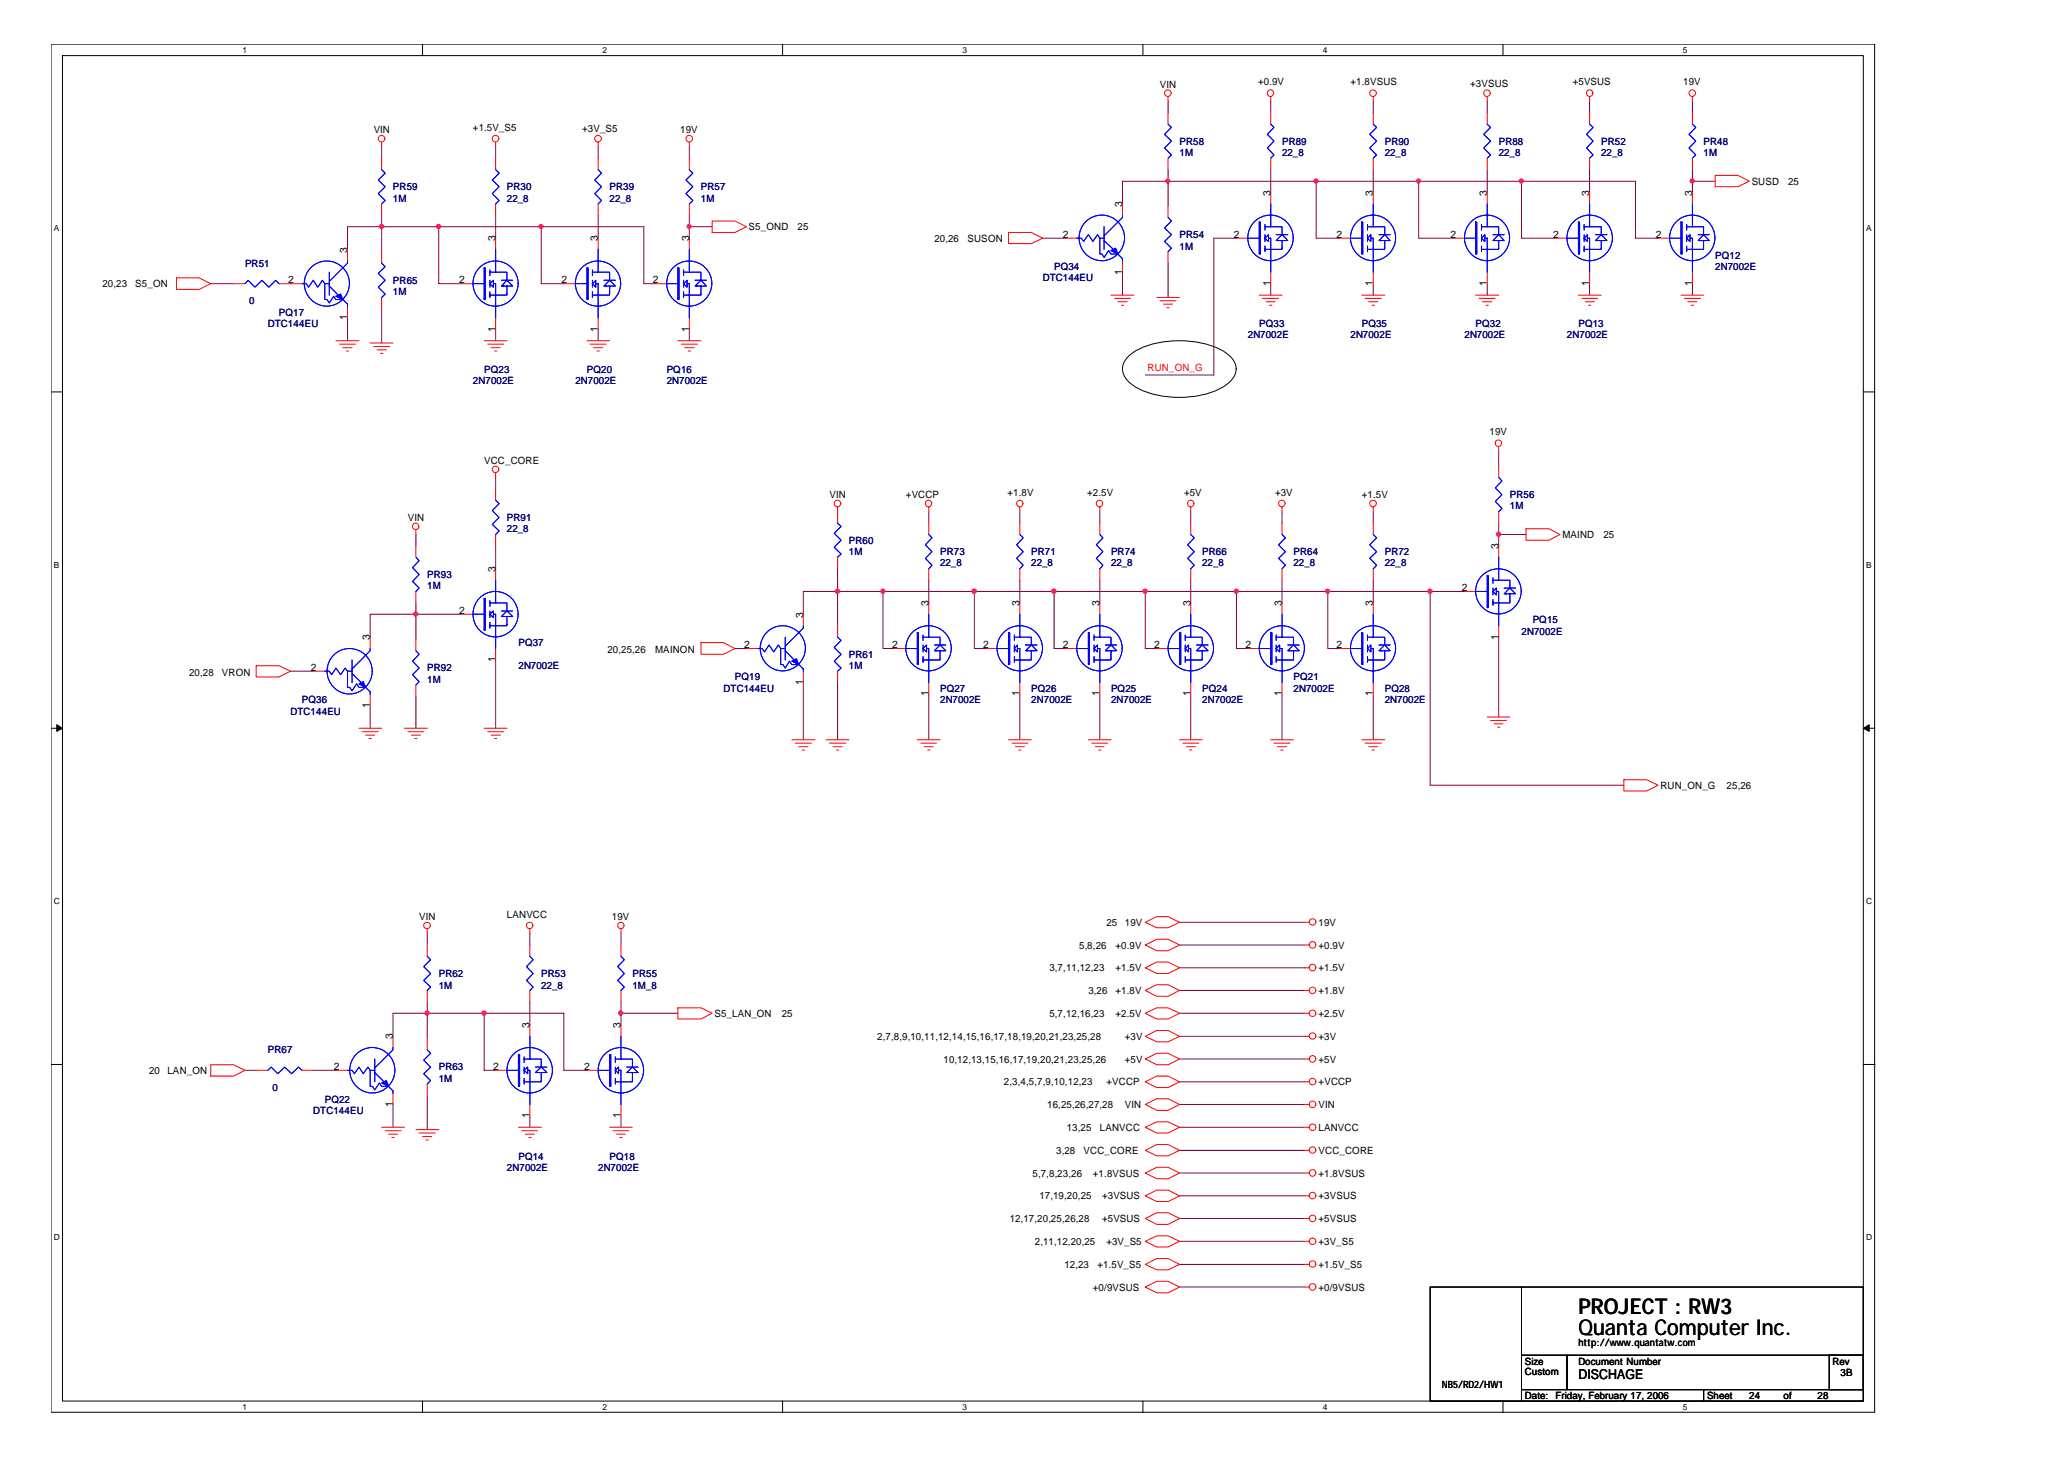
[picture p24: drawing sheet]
<svg xmlns="http://www.w3.org/2000/svg" width="297mm" height="210mm" viewBox="0 0 297 210" stroke-linecap="round" stroke-linejoin="round" font-family="sans-serif">
<defs><g id="words">
<g font-size="3.1">
<text x="227.2" y="189.1">PROJECT : RW3</text>
<text x="227.2" y="192">Quanta Computer Inc.</text>
</g>
<text font-size="1.9" x="227.2" y="198.4">DISCHAGE</text>
<g font-size="1.5">
<text x="161.5" y="29.8" transform="rotate(-90 161.5 29.8)">3</text>
<text x="182.8" y="28.2" transform="rotate(-90 182.8 28.2)">3</text>
<text x="197.6" y="28.2" transform="rotate(-90 197.6 28.2)">3</text>
<text x="214" y="28.2" transform="rotate(-90 214 28.2)">3</text>
<text x="228.7" y="28.2" transform="rotate(-90 228.7 28.2)">3</text>
<text x="243.5" y="28.2" transform="rotate(-90 243.5 28.2)">3</text>
<text x="71.3" y="34.7" transform="rotate(-90 71.3 34.7)">3</text>
<text x="86" y="34.7" transform="rotate(-90 86 34.7)">3</text>
<text x="99.2" y="34.7" transform="rotate(-90 99.2 34.7)">3</text>
<text x="153" y="34.2">2</text>
<text x="177.6" y="34.2">2</text>
<text x="192.4" y="34.2">2</text>
<text x="208.8" y="34.2">2</text>
<text x="223.5" y="34.2">2</text>
<text x="238.3" y="34.2">2</text>
<text x="41.5" y="40.8">2</text>
<text x="50" y="36.4" transform="rotate(-90 50 36.4)">3</text>
<text x="66.1" y="40.8">2</text>
<text x="80.8" y="40.8">2</text>
<text x="94" y="40.8">2</text>
<text x="161.5" y="39.5" transform="rotate(-90 161.5 39.5)">1</text>
<text x="182.8" y="41.1" transform="rotate(-90 182.8 41.1)">1</text>
<text x="197.6" y="41.1" transform="rotate(-90 197.6 41.1)">1</text>
<text x="214" y="41.1" transform="rotate(-90 214 41.1)">1</text>
<text x="228.7" y="41.1" transform="rotate(-90 228.7 41.1)">1</text>
<text x="243.5" y="41.1" transform="rotate(-90 243.5 41.1)">1</text>
<text x="50" y="46.1" transform="rotate(-90 50 46.1)">1</text>
<text x="71.3" y="47.7" transform="rotate(-90 71.3 47.7)">1</text>
<text x="86" y="47.7" transform="rotate(-90 86 47.7)">1</text>
<text x="99.2" y="47.7" transform="rotate(-90 99.2 47.7)">1</text>
<text x="71.3" y="82.3" transform="rotate(-90 71.3 82.3)">3</text>
<text x="215.6" y="79" transform="rotate(-90 215.6 79)">3</text>
<text x="66.1" y="88.3">2</text>
<text x="115.6" y="88.9" transform="rotate(-90 115.6 88.9)">3</text>
<text x="133.6" y="87.2" transform="rotate(-90 133.6 87.2)">3</text>
<text x="146.7" y="87.2" transform="rotate(-90 146.7 87.2)">3</text>
<text x="158.2" y="87.2" transform="rotate(-90 158.2 87.2)">3</text>
<text x="171.3" y="87.2" transform="rotate(-90 171.3 87.2)">3</text>
<text x="184.5" y="87.2" transform="rotate(-90 184.5 87.2)">3</text>
<text x="197.6" y="87.2" transform="rotate(-90 197.6 87.2)">3</text>
<text x="210.4" y="85">2</text>
<text x="53.2" y="92.1" transform="rotate(-90 53.2 92.1)">3</text>
<text x="71.3" y="95.3" transform="rotate(-90 71.3 95.3)">1</text>
<text x="107.1" y="93.3">2</text>
<text x="128.4" y="93.3">2</text>
<text x="141.5" y="93.3">2</text>
<text x="153" y="93.3">2</text>
<text x="166.1" y="93.3">2</text>
<text x="179.2" y="93.3">2</text>
<text x="192.4" y="93.3">2</text>
<text x="215.6" y="92" transform="rotate(-90 215.6 92)">1</text>
<text x="44.7" y="96.5">2</text>
<text x="53.2" y="101.9" transform="rotate(-90 53.2 101.9)">1</text>
<text x="115.6" y="98.6" transform="rotate(-90 115.6 98.6)">1</text>
<text x="133.6" y="100.2" transform="rotate(-90 133.6 100.2)">1</text>
<text x="146.7" y="100.2" transform="rotate(-90 146.7 100.2)">1</text>
<text x="158.2" y="100.2" transform="rotate(-90 158.2 100.2)">1</text>
<text x="171.3" y="100.2" transform="rotate(-90 171.3 100.2)">1</text>
<text x="184.5" y="100.2" transform="rotate(-90 184.5 100.2)">1</text>
<text x="197.6" y="100.2" transform="rotate(-90 197.6 100.2)">1</text>
<text x="56.5" y="149.5" transform="rotate(-90 56.5 149.5)">3</text>
<text x="76.2" y="147.9" transform="rotate(-90 76.2 147.9)">3</text>
<text x="89.3" y="147.9" transform="rotate(-90 89.3 147.9)">3</text>
<text x="48" y="153.9">2</text>
<text x="71" y="153.9">2</text>
<text x="84.1" y="153.9">2</text>
<text x="56.5" y="159.3" transform="rotate(-90 56.5 159.3)">1</text>
<text x="76.2" y="160.9" transform="rotate(-90 76.2 160.9)">1</text>
<text x="89.3" y="160.9" transform="rotate(-90 89.3 160.9)">1</text>
</g>
<g font-size="1.4">
<text x="166.9" y="12.6">VIN</text>
<text x="181.1" y="12.3">+0.9V</text>
<text x="194.3" y="12.3">+1.8VSUS</text>
<text x="211.6" y="12.4">+3VSUS</text>
<text x="226.3" y="12.3">+5VSUS</text>
<text x="242.2" y="12.3">19V</text>
<text x="53.8" y="19.2">VIN</text>
<text x="68.1" y="18.9">+1.5V_S5</text>
<text x="83.8" y="19">+3V_S5</text>
<text x="97.9" y="19.2">19V</text>
<text x="252.1" y="26.6">SUSD</text>
<text x="257.3" y="26.6">25</text>
<text x="107.7" y="33.1">S5_OND</text>
<text x="114.8" y="33.1">25</text>
<text x="134.5" y="34.8">20,26</text>
<text x="139.2" y="34.8">SUSON</text>
<text x="14.7" y="41.3">20,23</text>
<text x="19.5" y="41.3">S5_ON</text>
<text x="214.4" y="62.6">19V</text>
<text x="69.7" y="66.7">VCC_CORE</text>
<text x="119.4" y="71.7">VIN</text>
<text x="130.4" y="71.7">+VCCP</text>
<text x="145" y="71.3">+1.8V</text>
<text x="156.5" y="71.3">+2.5V</text>
<text x="170.4" y="71.3">+5V</text>
<text x="183.5" y="71.3">+3V</text>
<text x="196" y="71.7">+1.5V</text>
<text x="58.7" y="75">VIN</text>
<text x="224.9" y="77.4">MAIND</text>
<text x="230.8" y="77.4">25</text>
<text x="87.4" y="94">20,25,26</text>
<text x="94.3" y="94">MAINON</text>
<text x="27.2" y="97.3">20,28</text>
<text x="31.9" y="97.3">VRON</text>
<text x="239" y="113.5">RUN_ON_G</text>
<text x="248.5" y="113.5">25,26</text>
<text x="60.3" y="132.4">VIN</text>
<text x="73" y="132">LANVCC</text>
<text x="88.1" y="132.4">19V</text>
<text x="155.3" y="136.5">5,8,26</text>
<text x="159.2" y="133.2">25</text>
<text x="160.5" y="136.5">+0.9V</text>
<text x="161.9" y="133.2">19V</text>
<text x="189.8" y="136.5">+0.9V</text>
<text x="189.8" y="133.2">19V</text>
<text x="151" y="139.7">3,7,11,12,23</text>
<text x="156.6" y="143">3,26</text>
<text x="160.5" y="143">+1.8V</text>
<text x="160.5" y="139.7">+1.5V</text>
<text x="189.8" y="139.7">+1.5V</text>
<text x="189.8" y="143">+1.8V</text>
<text x="102.8" y="146.3">S5_LAN_ON</text>
<text x="112.5" y="146.3">25</text>
<text x="126.3" y="149.6">2,7,8,9,10,11,12,14,15,16,17,18,19,20,21,23,25,28</text>
<text x="151" y="146.3">5,7,12,16,23</text>
<text x="160.5" y="146.3">+2.5V</text>
<text x="161.9" y="149.6">+3V</text>
<text x="189.8" y="146.3">+2.5V</text>
<text x="189.8" y="149.6">+3V</text>
<text x="21.5" y="154.5">20</text>
<text x="24.1" y="154.5">LAN_ON</text>
<text x="135.8" y="152.9">10,12,13,15,16,17,19,20,21,23,25,26</text>
<text x="161.9" y="152.9">+5V</text>
<text x="189.8" y="152.9">+5V</text>
<text x="144.5" y="156.1">2,3,4,5,7,9,10,12,23</text>
<text x="150.7" y="159.4">16,25,26,27,28</text>
<text x="159.2" y="156.1">+VCCP</text>
<text x="161.9" y="159.4">VIN</text>
<text x="189.8" y="159.4">VIN</text>
<text x="189.8" y="156.1">+VCCP</text>
<text x="152" y="166">3,28</text>
<text x="153.5" y="162.7">13,25</text>
<text x="156" y="166">VCC_CORE</text>
<text x="158.3" y="162.7">LANVCC</text>
<text x="189.8" y="166">VCC_CORE</text>
<text x="189.8" y="162.7">LANVCC</text>
<text x="148.6" y="169.3">5,7,8,23,26</text>
<text x="149.6" y="172.5">17,19,20,25</text>
<text x="157.3" y="169.3">+1.8VSUS</text>
<text x="158.6" y="172.5">+3VSUS</text>
<text x="189.8" y="172.5">+3VSUS</text>
<text x="189.8" y="169.3">+1.8VSUS</text>
<text x="145.3" y="175.8">12,17,20,25,26,28</text>
<text x="148.9" y="179.1">2,11,12,20,25</text>
<text x="158.6" y="175.8">+5VSUS</text>
<text x="159.2" y="179.1">+3V_S5</text>
<text x="189.8" y="179.1">+3V_S5</text>
<text x="189.8" y="175.8">+5VSUS</text>
<text x="153.2" y="182.4">12,23</text>
<text x="157.3" y="185.7">+0/9VSUS</text>
<text x="157.9" y="182.4">+1.5V_S5</text>
<text x="189.8" y="185.7">+0/9VSUS</text>
<text x="189.8" y="182.4">+1.5V_S5</text>
<text x="219.5" y="196.3">Size</text>
<text x="219.5" y="197.8">Custom</text>
<text x="227.2" y="196.3">Document Number</text>
<text x="227.2" y="193.6">http://www.quantatw.com</text>
<text x="263.7" y="196.3">Rev</text>
<text x="264.9" y="198">3B</text>
<text x="207.5" y="199.7">NB5/RD2/HW1</text>
<text x="219.5" y="201.2">Date:</text>
<text x="223.9" y="201.2">Friday, February 17, 2006</text>
<text x="245.7" y="201.2">Sheet</text>
<text x="251.8" y="201.2">24</text>
<text x="256.7" y="201.2">of</text>
<text x="261.6" y="201.2">28</text>
</g>
<g font-size="1.4" fill="#000080">
<text x="169.8" y="20.8">PR58</text>
<text x="169.8" y="22.5">1M</text>
<text x="184.5" y="20.8">PR89</text>
<text x="184.5" y="22.5">22_8</text>
<text x="199.3" y="20.8">PR90</text>
<text x="199.3" y="22.5">22_8</text>
<text x="215.7" y="20.8">PR88</text>
<text x="215.7" y="22.5">22_8</text>
<text x="230.4" y="20.8">PR52</text>
<text x="230.4" y="22.5">22_8</text>
<text x="245.2" y="20.8">PR48</text>
<text x="245.2" y="22.5">1M</text>
<text x="56.6" y="27.4">PR59</text>
<text x="56.6" y="29">1M</text>
<text x="73" y="27.4">PR30</text>
<text x="73" y="29">22_8</text>
<text x="87.7" y="27.4">PR39</text>
<text x="87.7" y="29">22_8</text>
<text x="100.9" y="27.4">PR57</text>
<text x="100.9" y="29">1M</text>
<text x="169.8" y="34.3">PR54</text>
<text x="169.8" y="35.9">1M</text>
<text x="35.3" y="38.4">PR51</text>
<text x="56.6" y="40.8">PR65</text>
<text x="150.1" y="40.5">DTC144EU</text>
<text x="151.7" y="38.9">PQ34</text>
<text x="246.8" y="37.2">PQ12</text>
<text x="246.8" y="38.9">2N7002E</text>
<text x="35.9" y="43.8">0</text>
<text x="38.5" y="47.1">DTC144EU</text>
<text x="40.1" y="45.4">PQ17</text>
<text x="56.6" y="42.5">1M</text>
<text x="181.2" y="47.1">PQ33</text>
<text x="196" y="47.1">PQ35</text>
<text x="212.4" y="47.1">PQ32</text>
<text x="227.2" y="47.1">PQ13</text>
<text x="69.7" y="53.6">PQ23</text>
<text x="84.5" y="53.6">PQ20</text>
<text x="95.9" y="53.6">PQ16</text>
<text x="179.6" y="48.7">2N7002E</text>
<text x="194.3" y="48.7">2N7002E</text>
<text x="210.8" y="48.7">2N7002E</text>
<text x="225.5" y="48.7">2N7002E</text>
<text x="68.1" y="55.3">2N7002E</text>
<text x="82.8" y="55.3">2N7002E</text>
<text x="95.9" y="55.3">2N7002E</text>
<text x="217.3" y="71.7">PR56</text>
<text x="73" y="75">PR91</text>
<text x="73" y="76.6">22_8</text>
<text x="217.3" y="73.3">1M</text>
<text x="61.5" y="83.1">PR93</text>
<text x="122.1" y="78.2">PR60</text>
<text x="122.1" y="79.9">1M</text>
<text x="135.3" y="79.9">PR73</text>
<text x="135.3" y="81.5">22_8</text>
<text x="148.4" y="79.9">PR71</text>
<text x="148.4" y="81.5">22_8</text>
<text x="159.9" y="79.9">PR74</text>
<text x="159.9" y="81.5">22_8</text>
<text x="173" y="79.9">PR66</text>
<text x="173" y="81.5">22_8</text>
<text x="186.2" y="79.9">PR64</text>
<text x="186.2" y="81.5">22_8</text>
<text x="199.3" y="79.9">PR72</text>
<text x="199.3" y="81.5">22_8</text>
<text x="61.5" y="84.8">1M</text>
<text x="220.6" y="89.7">PQ15</text>
<text x="74.6" y="93">PQ37</text>
<text x="122.1" y="94.6">PR61</text>
<text x="219" y="91.4">2N7002E</text>
<text x="43.5" y="101.2">PQ36</text>
<text x="61.5" y="96.6">PR92</text>
<text x="61.5" y="98.2">1M</text>
<text x="74.6" y="96.3">2N7002E</text>
<text x="104.1" y="99.5">DTC144EU</text>
<text x="105.8" y="97.9">PQ19</text>
<text x="122.1" y="96.3">1M</text>
<text x="135.3" y="99.5">PQ27</text>
<text x="135.3" y="101.2">2N7002E</text>
<text x="148.4" y="99.5">PQ26</text>
<text x="148.4" y="101.2">2N7002E</text>
<text x="159.9" y="99.5">PQ25</text>
<text x="159.9" y="101.2">2N7002E</text>
<text x="173" y="99.5">PQ24</text>
<text x="173" y="101.2">2N7002E</text>
<text x="186.2" y="97.9">PQ21</text>
<text x="186.2" y="99.5">2N7002E</text>
<text x="199.3" y="99.5">PQ28</text>
<text x="199.3" y="101.2">2N7002E</text>
<text x="41.8" y="102.8">DTC144EU</text>
<text x="63.1" y="140.5">PR62</text>
<text x="63.1" y="142.2">1M</text>
<text x="77.9" y="140.5">PR53</text>
<text x="77.9" y="142.2">22_8</text>
<text x="91" y="140.5">PR55</text>
<text x="91" y="142.2">1M_8</text>
<text x="38.5" y="151.5">PR67</text>
<text x="63.1" y="154">PR63</text>
<text x="63.1" y="155.6">1M</text>
<text x="39.2" y="157">0</text>
<text x="45.1" y="160.2">DTC144EU</text>
<text x="46.7" y="158.6">PQ22</text>
<text x="74.6" y="166.8">PQ14</text>
<text x="87.7" y="166.8">PQ18</text>
<text x="73" y="168.4">2N7002E</text>
<text x="86.1" y="168.4">2N7002E</text>
</g>
<text font-size="1.4" fill="#f00" x="165.2" y="53.4">RUN_ON_G</text>
<g font-size="1.2">
<text x="34.9" y="7.6">1</text>
<text x="86.7" y="7.6">2</text>
<text x="138.5" y="7.6">3</text>
<text x="190.4" y="7.6">4</text>
<text x="242.2" y="7.6">5</text>
<text x="7.8" y="33.3">A</text>
<text x="268.6" y="33.3">A</text>
<text x="7.8" y="81.7">B</text>
<text x="268.6" y="81.7">B</text>
<text x="7.8" y="130">C</text>
<text x="268.6" y="130">C</text>
<text x="7.8" y="178.4">D</text>
<text x="268.6" y="178.4">D</text>
<text x="34.9" y="202.8">1</text>
<text x="86.7" y="202.8">2</text>
<text x="138.5" y="202.8">3</text>
<text x="190.4" y="202.8">4</text>
<text x="242.2" y="202.8">5</text>
</g>
</g></defs>
<g fill="none" stroke="#000" stroke-width=".14">
<path d="M7.3 6.3h262.5v196.9h-262.5zM9 8h259.2v193.6h-259.2zM60.8 6.3v1.7M112.6 6.3v1.7M164.5 6.3v1.7M216.3 6.3v1.7M7.3 56.4h1.7M162.5 51.2a10.1 10.1 0 0 1 5.9-2.1 13.4 13.4 0 0 1 7.9 1.6 2.79 2.79 0 0 1 1.5 3 4.8 4.8 0 0 1-3.3 2.7 14.6 14.6 0 0 1-10.6-.4 3.8 3.8 0 0 1-2.4-2.9l.1-.7 .4-.6zM268.2 56.4h1.6M7.3 104.8h1.7M268.2 104.8h1.6M7.3 153.1h1.7"/>
<path d="M268.2 153.1h1.6M205.8 185.2h13.2v16.4h-13.2zM219 185.2h49.2v9.8h-49.2zM219 195h6.5v4.9h-6.5zM219 199.9h26.2v1.7h-26.2zM225.5 195h42.7v4.9h-5v-4.9h5v4.9h-42.7zM245.2 199.9h23v1.7h-23zM60.8 201.6v1.6M112.6 201.6v1.6M164.5 201.6v1.6M216.3 201.6v1.6"/>
</g>
<g fill="#000" stroke="#000" stroke-width=".14">
<path d="M8.2 104.3l.8 .5-.8 .4z" fill-rule="evenodd"/>
<path d="M268.2 104.8l.8-.5v.9z" fill-rule="evenodd"/>
</g>
<g fill="none" stroke="#800040" stroke-width=".14">
<path d="M168.1 14.5v1.7M182.9 14.5v1.7M197.6 14.5v1.7M214 14.5v1.7M228.8 14.5v1.7M243.6 14.5v1.7M50 35.9v-3.3h42.7v8.2h1.6M54.9 21.1v1.7M54.9 30.9v5.3M63.1 32.6v8.2h3.3M71.3 21.1v1.7M71.3 30.9v3.4"/>
<path d="M77.9 32.6v8.2h3.2M86.1 21.1v1.7M86.1 30.9v3.4M99.2 32.6h3.3M99.2 21.1v1.7M99.2 30.9v3.4M150.1 34.3h3.2M161.5 29.3v-3.2h73.9v8.2h3.2M161.5 39.2v3.3M168.1 24.4v5.3M168.1 37.9v4.9M177.9 34.3h-3.2v19.7h-9.9"/>
<path d="M182.9 24.4v3.3M189.4 26.1v8.2h3.3M197.6 24.4v3.3M204.2 26.1v8.2h4.9M214 24.4v3.3M219 26.1v8.2h4.9M228.8 24.4v3.3M243.6 26.1h3.2M243.6 24.4v3.3M30.3 40.8h3.3M50 45.7v3.3M54.9 44.4v4.9"/>
<path d="M71.3 47.3v1.7M86.1 47.3v1.7M99.2 47.3v1.7M182.9 40.8v1.7M197.6 40.8v1.7M214 40.8v1.7M228.8 40.8v1.7M243.6 40.8v1.7M59.9 76.9v1.6M71.3 68.7v1.6M71.3 78.5v3.3M133.7 73.6v1.7"/>
<path d="M146.8 73.6v1.7M158.3 73.6v1.7M171.4 73.6v1.7M184.5 73.6v1.7M197.6 73.6v1.7M215.7 76.9h3.9M215.7 64.9v2.2M215.7 75.3v3.2M41.8 96.6h3.3M59.9 86.7v5.3M66.4 88.4h-13.1v3.3M71.3 95v9.8"/>
<path d="M105.8 93.3h1.6M115.6 98.2v8.2M120.5 81.8v8.2M120.5 98.2v8.2M127.1 85.1v8.2h1.7M133.7 83.5v3.2M133.7 99.9v6.5M140.2 85.1v8.2h1.7M146.8 83.5v3.2M146.8 99.9v6.5M151.7 85.1v8.2h1.6M158.3 83.5v3.2"/>
<path d="M158.3 99.9v6.5M164.8 85.1v8.2h1.7M171.4 83.5v3.2M171.4 99.9v6.5M177.9 85.1v8.2h1.7M184.5 83.5v3.2M184.5 99.9v6.5M191.1 85.1v8.2h1.6M197.6 83.5v3.2M197.6 99.9v6.5M205.8 85.1v27.9h27.9M210.8 85.1h-95.2v3.3"/>
<path d="M215.7 91.7v11.4M53.3 101.5v3.3M59.9 100.2v4.6M61.5 134.3v1.7M76.3 134.3v1.7M89.4 134.3v1.7M169.8 136h18M169.8 139.2h18M169.8 132.7h18M35.3 154h1.6M45.1 154h3.2M56.6 149.1v-3.3h24.5v8.2h3.4"/>
<path d="M56.6 158.9v3.3M61.5 144.2v5.2M61.5 157.6v4.9M69.7 145.8v8.2h1.6M76.3 144.2v3.2M89.4 145.8h8.2M89.4 144.2v3.2M169.8 145.8h18M169.8 149.1h18M169.8 155.6h18M169.8 152.4h18M169.8 158.9h18"/>
<path d="M169.8 142.5h18M76.3 160.6v1.6M89.4 160.6v1.6M169.8 172h18M169.8 178.6h18M169.8 175.3h18M169.8 168.8h18M169.8 162.2h18M169.8 165.5h18M169.8 181.9h18M169.8 185.2h18"/>
</g>
<g fill="#f0f" stroke="#f0f" stroke-width=".14">
<circle cx="140.2" cy="85.1" r=".31"/>
<circle cx="243.5" cy="26" r=".32"/>
<circle cx="177.9" cy="85.1" r=".32"/>
<circle cx="191.1" cy="85.1" r=".31"/>
<circle cx="89.3" cy="145.7" r=".31"/>
<circle cx="59.8" cy="88.3" r=".31"/>
<circle cx="151.7" cy="85.1" r=".31"/>
<circle cx="218.9" cy="26" r=".31"/>
<circle cx="189.4" cy="26" r=".31"/>
<circle cx="168.1" cy="26" r=".31"/>
<circle cx="63.1" cy="32.6" r=".32"/>
<circle cx="77.9" cy="32.6" r=".31"/>
<circle cx="215.7" cy="76.9" r=".32"/>
<circle cx="205.8" cy="85.1" r=".32"/>
<circle cx="120.5" cy="85.1" r=".32"/>
<circle cx="127.1" cy="85.1" r=".32"/>
<circle cx="54.9" cy="32.6" r=".31"/>
<circle cx="164.8" cy="85.1" r=".32"/>
<circle cx="204.2" cy="26" r=".32"/>
<circle cx="99.2" cy="32.6" r=".31"/>
<circle cx="61.4" cy="145.7" r=".31"/>
<circle cx="69.7" cy="145.7" r=".32"/>
</g>
<g fill="none" stroke="#f00" stroke-width=".14">
<path d="M168.1 13.9v.6M168.1 16.2v1.7M182.9 13.9v.6M182.9 16.2v1.7M197.6 13.9v.6M197.6 16.2v1.7M214 13.9v.6M214 16.2v1.7M228.8 13.9v.6M228.8 16.2v1.7M243.6 13.9v.6M243.6 16.2v1.7"/>
<path d="M25.4 40h3.3l1.6 .8-1.6 .8h-3.3zM50 35.9v1.6M54.9 20.5v.6M54.9 22.8v1.6M54.9 29.3v1.6M54.9 36.2v1.7M71.3 20.5v.6M71.3 22.8v1.6M71.3 29.3v1.6M71.3 34.3v1.6M86.1 20.5v.6M86.1 22.8v1.6"/>
<path d="M86.1 29.3v1.6M86.1 34.3v1.6M99.2 20.5v.6M99.2 22.8v1.6M99.2 29.3v1.6M99.2 34.3v1.6M102.5 31.8h3.3l1.6 .8-1.6 .8h-3.3zM145.1 33.4h3.3l1.7 .9-1.7 .8h-3.3zM153.3 34.3h1.7M161.5 29.3v1.6M161.5 37.5v1.7M168.1 22.8v1.6"/>
<path d="M168.1 29.7v1.6M168.1 36.2v1.7M177.9 34.3h1.7M182.9 22.8v1.6M182.9 27.7v1.6M182.9 39.2v1.6M192.7 34.3h1.6M197.6 22.8v1.6M197.6 27.7v1.6M197.6 39.2v1.6M209.1 34.3h1.7M214 22.8v1.6"/>
<path d="M214 27.7v1.6M214 39.2v1.6M223.9 34.3h1.6M228.8 22.8v1.6M228.8 27.7v1.6M228.8 39.2v1.6M238.6 34.3h1.7M243.6 22.8v1.6M243.6 27.7v1.6M243.6 39.2v1.6M246.8 25.2h3.3l1.7 .9-1.7 .8h-3.3zM33.6 40.8h1.7"/>
<path d="M40.1 40.8h3.4M48.3 49h3.4M48.8 49.5h2.4M49.3 50h1.4M49.8 50.5h.4M50 44.1v1.6M53.3 49.3h3.3M53.8 49.8h2.3M54.3 50.3h1.3M54.8 50.8h.3M54.9 42.8v1.6M66.4 40.8h1.7"/>
<path d="M69.7 49h3.3M70.2 49.5h2.3M70.7 50h1.3M71.2 50.5h.3M71.3 45.7v1.6M81.1 40.8h1.7M84.5 49h3.2M84.9 49.5h2.3M85.4 50h1.3M85.9 50.5h.4M86.1 45.7v1.6M94.3 40.8h1.6"/>
<path d="M97.6 49h3.3M98.1 49.5h2.3M98.5 50h1.4M99.1 50.5h.3M99.2 45.7v1.6M159.9 42.5h3.3M160.4 42.9h2.3M160.9 43.4h1.3M161.4 43.9h.3M166.5 42.8h3.3M166.9 43.3h2.3M167.4 43.8h1.4"/>
<path d="M167.9 44.3h.4M181.2 42.5h3.3M181.7 42.9h2.3M182.2 43.4h1.3M182.7 43.9h.3M196 42.5h3.3M196.5 42.9h2.3M197 43.4h1.3M197.5 43.9h.3M212.4 42.5h3.3M212.9 42.9h2.3M213.4 43.4h1.3"/>
<path d="M213.9 43.9h.3M227.2 42.5h3.2M227.7 42.9h2.2M228.2 43.4h1.2M228.6 43.9h.3M241.9 42.5h3.3M242.4 42.9h2.3M242.9 43.4h1.3M243.4 43.9h.3M59.9 76.2v.7M59.9 78.5v1.7M71.3 68v.7"/>
<path d="M71.3 70.3v1.7M71.3 76.9v1.6M120.5 73v2.3M133.7 73v.6M133.7 75.3v1.6M146.8 73v.6M146.8 75.3v1.6M158.3 73v.6M158.3 75.3v1.6M171.4 73v.6M171.4 75.3v1.6M184.5 73v.6"/>
<path d="M184.5 75.3v1.6M197.6 73v.6M197.6 75.3v1.6M215.7 64.3v.6M215.7 67.1v1.6M215.7 73.6v1.7M215.7 78.5v1.7M219.6 76.1h3.3l1.6 .8-1.6 .8h-3.3zM36.9 95.8h3.2l1.7 .8-1.7 .8h-3.2zM45.1 96.6h1.6M53.3 91.7v1.6M53.3 99.9v1.6"/>
<path d="M59.9 85.1v1.6M59.9 92v1.6M59.9 98.6v1.6M66.4 88.4h1.7M71.3 81.8v1.7M71.3 93.3v1.7M100.9 92.5h3.2l1.7 .8-1.7 .8h-3.2zM107.4 93.3h1.7M115.6 88.4v1.6M115.6 96.6v1.6M120.5 80.2v1.6M120.5 90v1.7"/>
<path d="M120.5 96.6v1.6M128.8 93.3h1.6M133.7 81.8v1.7M133.7 86.7v1.7M133.7 98.2v1.7M141.9 93.3h1.6M146.8 81.8v1.7M146.8 86.7v1.7M146.8 98.2v1.7M153.3 93.3h1.7M158.3 81.8v1.7M158.3 86.7v1.7"/>
<path d="M158.3 98.2v1.7M166.5 93.3h1.6M171.4 81.8v1.7M171.4 86.7v1.7M171.4 98.2v1.7M179.6 93.3h1.6M184.5 81.8v1.7M184.5 86.7v1.7M184.5 98.2v1.7M192.7 93.3h1.6M197.6 81.8v1.7M197.6 86.7v1.7"/>
<path d="M197.6 98.2v1.7M210.8 85.1h1.6M215.7 90v1.7M51.7 104.8h3.2M52.1 105.3h2.3M52.6 105.8h1.3M53.1 106.3h.3M58.2 104.8h3.3M58.7 105.3h2.3M59.2 105.8h1.3M59.7 106.3h.3M69.7 104.8h3.3"/>
<path d="M70.2 105.3h2.3M70.7 105.8h1.3M71.2 106.3h.3M114 106.4h3.3M114.4 106.9h2.4M115 107.4h1.3M115.4 107.9h.4M118.9 106.4h3.2M119.4 106.9h2.3M119.9 107.4h1.3M120.4 107.9h.3M132 106.4h3.3"/>
<path d="M132.5 106.9h2.3M133 107.4h1.3M133.5 107.9h.3M145.1 106.4h3.3M145.6 106.9h2.3M146.1 107.4h1.3M146.6 107.9h.3M156.6 106.4h3.3M157.1 106.9h2.3M157.6 107.4h1.3M158.1 107.9h.4M169.8 106.4h3.2"/>
<path d="M170.2 106.9h2.3M170.7 107.4h1.3M171.2 107.9h.3M182.9 106.4h3.3M183.3 106.9h2.3M183.8 107.4h1.4M184.3 107.9h.4M196 106.4h3.3M196.5 106.9h2.3M197 107.4h1.3M197.5 107.9h.3M214 103.1h3.3"/>
<path d="M214.5 103.7h2.3M215 104.1h1.3M215.5 104.6h.4M233.7 112.2h3.3l1.6 .8-1.6 .8h-3.3zM61.5 133.6v.7M61.5 136v1.6M76.3 133.6v.7M76.3 136v1.6M89.4 133.6v.7M89.4 136v1.6M164.8 132.7l1.7-.8h1.6l1.7 .8-1.7 .8h-1.6zM164.8 139.2l1.7-.8h1.6l1.7 .8-1.7 .9h-1.6z"/>
<path d="M164.8 136l1.7-.9h1.6l1.7 .9-1.7 .8h-1.6zM187.8 139.2h.6M187.8 136h.6M187.8 132.7h.6M30.3 153.2h3.3l1.7 .8-1.7 .8h-3.3zM36.9 154h1.6M43.5 154h1.6M48.3 154h1.7M56.6 149.1v1.6M56.6 157.3v1.6M61.5 142.5v1.7M61.5 149.4v1.6"/>
<path d="M61.5 156v1.6M71.3 154h1.7M76.3 142.5v1.7M76.3 147.4v1.7M76.3 158.9v1.7M84.5 154h1.6M89.4 142.5v1.7M89.4 147.4v1.7M89.4 158.9v1.7M97.6 145h3.3l1.6 .8-1.6 .8h-3.3zM164.8 145.8l1.7-.8h1.6l1.7 .8-1.7 .8h-1.6zM164.8 142.5l1.7-.8h1.6l1.7 .8-1.7 .8h-1.6z"/>
<path d="M164.8 158.9l1.7-.8h1.6l1.7 .8-1.7 .8h-1.6zM164.8 152.4l1.7-.9h1.6l1.7 .9-1.7 .8h-1.6zM164.8 149.1l1.7-.8h1.6l1.7 .8-1.7 .8h-1.6zM164.8 155.6l1.7-.8h1.6l1.7 .8-1.7 .9h-1.6zM187.8 158.9h.6M187.8 145.8h.6M187.8 142.5h.6M187.8 155.6h.6M187.8 152.4h.6M187.8 149.1h.6M54.9 162.2h3.3M55.4 162.7h2.3"/>
<path d="M55.9 163.2h1.3M56.4 163.7h.3M59.9 162.5h3.2M60.3 163h2.3M60.8 163.5h1.3M61.3 164h.3M74.6 162.2h3.3M75.1 162.7h2.3M75.6 163.2h1.3M76.1 163.7h.3M87.7 162.2h3.3M88.2 162.7h2.3"/>
<path d="M88.7 163.2h1.3M89.2 163.7h.3M164.8 168.8l1.7-.9h1.6l1.7 .9-1.7 .8h-1.6zM164.8 165.5l1.7-.8h1.6l1.7 .8-1.7 .8h-1.6zM164.8 178.6l1.7-.8h1.6l1.7 .8-1.7 .8h-1.6zM164.8 162.2l1.7-.8h1.6l1.7 .8-1.7 .8h-1.6zM164.8 175.3l1.7-.8h1.6l1.7 .8-1.7 .8h-1.6zM164.8 172l1.7-.8h1.6l1.7 .8-1.7 .9h-1.6zM187.8 178.6h.6M187.8 175.3h.6M187.8 172h.6M187.8 162.2h.6"/>
<path d="M187.8 165.5h.6M187.8 168.8h.6M164.8 185.2l1.7-.9h1.6l1.7 .9-1.7 .8h-1.6zM164.8 181.9l1.7-.8h1.6l1.7 .8-1.7 .8h-1.6zM187.8 185.2h.6M187.8 181.9h.6"/>
<circle cx="54.9" cy="19.9" r=".48"/>
<circle cx="71.3" cy="19.9" r=".48"/>
<circle cx="86.1" cy="19.9" r=".48"/>
<circle cx="99.2" cy="19.9" r=".48"/>
<circle cx="168.1" cy="13.4" r=".48"/>
<circle cx="182.8" cy="13.4" r=".47"/>
<circle cx="197.6" cy="13.4" r=".48"/>
<circle cx="214" cy="13.4" r=".48"/>
<circle cx="228.8" cy="13.4" r=".47"/>
<circle cx="243.5" cy="13.4" r=".48"/>
<circle cx="59.8" cy="75.7" r=".46"/>
<circle cx="71.3" cy="67.5" r=".47"/>
<circle cx="120.5" cy="72.4" r=".48"/>
<circle cx="133.6" cy="72.4" r=".47"/>
<circle cx="146.7" cy="72.4" r=".47"/>
<circle cx="158.2" cy="72.4" r=".47"/>
<circle cx="171.4" cy="72.4" r=".47"/>
<circle cx="184.5" cy="72.4" r=".48"/>
<circle cx="197.6" cy="72.4" r=".48"/>
<circle cx="215.6" cy="63.8" r=".47"/>
<circle cx="61.5" cy="133.1" r=".47"/>
<circle cx="76.2" cy="133.1" r=".46"/>
<circle cx="89.3" cy="133.1" r=".46"/>
<circle cx="188.9" cy="139.2" r=".48"/>
<circle cx="188.9" cy="135.9" r=".48"/>
<circle cx="188.9" cy="132.6" r=".47"/>
<circle cx="188.9" cy="155.6" r=".48"/>
<circle cx="188.9" cy="142.5" r=".48"/>
<circle cx="188.9" cy="152.3" r=".48"/>
<circle cx="188.9" cy="158.9" r=".48"/>
<circle cx="188.9" cy="145.8" r=".47"/>
<circle cx="188.9" cy="149" r=".47"/>
<circle cx="188.9" cy="172" r=".48"/>
<circle cx="188.9" cy="168.7" r=".48"/>
<circle cx="188.9" cy="162.2" r=".47"/>
<circle cx="188.9" cy="175.3" r=".48"/>
<circle cx="188.9" cy="178.6" r=".47"/>
<circle cx="188.9" cy="165.4" r=".47"/>
<circle cx="188.9" cy="185.1" r=".48"/>
<circle cx="188.9" cy="181.8" r=".47"/>
</g>
<g fill="none" stroke="#00f" stroke-width=".14">
<path d="M168.1 17.9l.5 .4-1 1 1 1-1 1 1 1-.5 .5M182.9 17.9l.4 .4-.9 1 .9 1-.9 1 .9 1-.4 .5M197.6 17.9l.5 .4-1 1 1 1-1 1 1 1-.5 .5M214 17.9l.5 .4-1 1 1 1-1 1 1 1-.5 .5M228.8 17.9l.5 .4-1 1 1 1-1 1 1 1-.5 .5M243.6 17.9l.4 .4-.9 1 .9 1-.9 1 .9 1-.4 .5M47.4 39.2v3.3M50 37.5v.4l-2.6 2.6M54.9 24.4l.5 .5-1 1 1 1-1 1 1 1-.5 .4M54.9 37.9l.5 .5-1 .9 1 1-1 1 1 1-.5 .5M69.7 38.5h.1v4.6h-.1zM70.5 39.2h.8"/>
<path d="M70.5 38.8v.8M71.3 24.4l.5 .5-1 1 1 1-1 1 1 1-.5 .4M71.3 39.2h1.7v1.1M71.3 35.9v3.3M84.5 38.5h.1v4.6h-.1zM85.3 39.2h.8M85.3 38.8v.8M86.1 39.2h1.6v1.1M86.1 24.4l.5 .5-1 1 1 1-1 1 1 1-.5 .4M86.1 35.9v3.3M97.6 38.5h.1v4.6h-.1zM98.4 39.2h.8"/>
<path d="M98.4 38.8v.8M99.2 39.2h1.7v1.1M99.2 24.4l.5 .5-1 1 1 1-1 1 1 1-.5 .4M99.2 35.9v3.3M155 34.3h.6l.4 .4 .6-.9 .7 .9 .6-.9 .4 .5h.6M158.3 34.3v2.3h.3l.3 .4 .7-1 .3 .6h1l.6 .6v.3M158.9 32.6v3.3M158.9 34.6l1.3 1.3M161.5 30.9v.4l-2.6 2.6M168.1 31.3l.5 .5-1 1 1 1-1 .9 1 1-.5 .5M179.6 34.3h1.6M181.2 31.9h.2v4.7h-.2z"/>
<path d="M182.1 34.3l.5-.5v.9zM182.1 32.6h.8M182.1 32.3v.8M182.1 33.8v.9M182.1 35.4v.8M182.6 34.3h.3v4.9M182.9 32.6h1.6v1.2M182.9 29.3v3.3M183.7 33.8h1.6M184.5 33.8l.8 .8h-1.5M184.5 33.8l-.8 .8h.3M184.5 34.6v1.3h-2.4"/>
<path d="M194.3 34.3h1.7M196 31.9h.1v4.7h-.1zM196.8 32.6h.8M196.8 32.3v.8M196.8 33.8v.9M196.8 35.4v.8M197.3 33.8v.9l-.5-.4zM197.3 34.3h.3v4.9M197.6 32.6h1.7v1.2M197.6 29.3v3.3M198.5 33.8h1.6M199.3 33.8l.8 .8h-1.5"/>
<path d="M199.3 33.8l-.8 .8h.3M199.3 34.6v1.3h-2.5M210.8 34.3h1.6M212.4 31.9h.1v4.7h-.1zM213.2 32.6h.8M213.2 32.3v.8M213.2 33.8v.9M213.2 35.4v.8M213.7 33.8v.9l-.5-.4zM213.7 34.3h.3v4.9M214 32.6h1.7v1.2M214 29.3v3.3"/>
<path d="M214.9 33.8h1.6M215.7 33.8l.8 .8h-1.5M215.7 33.8l-.8 .8h.3M215.7 34.6v1.3h-2.5M225.5 34.3h1.7M227.2 31.9h.1v4.7h-.1zM228 32.6h.8M228 32.3v.8M228 33.8v.9M228 35.4v.8M228.4 33.8v.9l-.4-.4zM228.4 34.3h.4v4.9"/>
<path d="M228.8 32.6h1.6v1.2M228.8 29.3v3.3M229.6 33.8h1.7M230.4 33.8l.9 .8h-1.5M230.4 33.8l-.8 .8h.3M230.4 34.6v1.3h-2.4M240.3 34.3h1.6M241.9 31.9h.2v4.7h-.2zM242.7 32.6h.9M242.7 32.3v.8M242.7 33.8v.9M242.7 35.4v.8"/>
<path d="M243.2 33.8v.9l-.5-.4zM243.2 34.3h.4v4.9M243.6 32.6h1.6v1.2M243.6 29.3v3.3M244.4 33.8h1.6M245.2 33.8l.8 .8h-1.4M245.2 33.8l-.8 .8h.3M245.2 34.6v1.3h-2.5M35.3 40.8l.4-.5 1 1 1-1 1 1 1-1 .4 .5M43.5 40.8h.6l.3 .5 .7-1 .6 1 .7-1 .3 .5h.7M46.7 40.8v2.3h.4l.3 .5 .6-1 .3 .5h1l.7 .7v.3M47.4 41.1l1.3 1.4"/>
<path d="M68.1 40.8h1.6M70.5 40.8l.5-.5v1zM70.5 40.3v1M70.5 42v.8M71 40.8h.3v4.9M72.2 40.3h1.6M73 40.3l.8 .8h-1.5M73 40.3l-.8 .8h.3M73 41.1v1.4h-2.5M82.8 40.8h1.7M85.3 40.3v1M85.3 42v.8"/>
<path d="M85.7 40.3v1l-.4-.5zM85.7 40.8h.4v4.9M86.9 40.3h1.7M87.7 40.3l.9 .8h-1.5M87.7 40.3l-.8 .8h.3M87.7 41.1v1.4h-2.4M95.9 40.8h1.7M98.4 40.8l.5-.5v1zM98.4 40.3v1M98.4 42v.8M98.9 40.8h.3v4.9M100 40.3h1.7"/>
<path d="M100.9 40.3l.8 .8h-1.5M100.9 40.3l-.9 .8h.4M100.9 41.1v1.4h-2.5M71.3 72l.5 .5-1 .9 1 1-1 1 1 1-.5 .5M120.5 75.3l.5 .4-.9 1 .9 1-.9 1 .9 1-.5 .5M133.7 76.9l.4 .5-.9 1 .9 1-.9 .9 .9 1-.4 .5M146.8 76.9l.5 .5-1 1 1 1-1 .9 1 1-.5 .5M158.3 76.9l.4 .5-.9 1 .9 1-.9 .9 .9 1-.4 .5M171.4 76.9l.5 .5-1 1 1 1-1 .9 1 1-.5 .5M184.5 76.9l.5 .5-1 1 1 1-1 .9 1 1-.5 .5M197.6 76.9l.5 .5-1 1 1 1-1 .9 1 1-.5 .5M215.7 68.7l.5 .5-1 1 1 1-1 .9 1 1-.5 .5"/>
<path d="M46.7 96.6h.7l.3 .5 .6-1 .7 1 .7-1 .3 .5h.7M50 96.6v2.3h.3l.4 .5 .6-1 .4 .5h.9l.7 .6v.4M50.7 95v3.2M50.7 96.9l1.3 1.3M53.3 93.3v.3l-2.6 2.6M59.9 80.2l.4 .5-.9 1 .9 1-.9 1 .9 .9-.4 .5M59.9 93.6l.4 .5-.9 1 .9 1-.9 1 .9 1-.4 .5M68.1 88.4h1.6M69.7 86.1h.1v4.6h-.1zM70.5 88.4l.5-.5v1zM70.5 86.7h.8M70.5 86.4v.8"/>
<path d="M70.5 87.9v1M70.5 89.5v.9M71 88.4h.3v4.9M71.3 86.7h1.7v1.2M71.3 83.5v3.2M72.2 87.9h1.6M73 87.9l.8 .8h-1.5M73 87.9l-.8 .8h.3M73 88.7v1.3h-2.5M109.1 93.3h.6l.3 .5 .7-1 .7 1 .6-1 .3 .5h.7M112.3 93.3v2.3h.4l.3 .5 .6-1 .4 .5h1l.6 .6v.4M113 91.7v3.3"/>
<path d="M113 93.6l1.3 1.4M115.6 90v.4l-2.6 2.6M120.5 91.7l.5 .4-.9 1 .9 1-.9 1 .9 1-.5 .5M130.4 93.3h1.6M132 91h.2v4.6h-.2zM132.8 91.7h.9M132.8 91.4v.7M132.8 92.8v1M132.8 94.4v.9M133.2 93l.1-.2v1l-.5-.5zM133.3 93.3h.4v4.9M133.7 91.7h1.6v1.1"/>
<path d="M133.7 88.4v3.3M134.5 92.8h1.6M135.3 92.8l.8 .8h-1.5M135.3 92.8l-.8 .8h.3M135.3 93.6v1.4h-2.5M143.5 93.3h1.6M145.1 91h.2v4.6h-.2zM146 91.7h.8M146 91.4v.7M146 92.8v1M146 94.4v.9M146.4 92.8v1l-.4-.5z"/>
<path d="M146.4 93.3h.4v4.9M146.8 91.7h1.6v1.1M146.8 88.4v3.3M147.6 92.8h1.6M148.4 92.8l.8 .8h-1.4M148.4 92.8l-.8 .8h.3M148.4 93.6v1.4h-2.4M155 93.3h1.6M156.6 91h.2v4.6h-.2zM157.5 91.7h.8M157.5 91.4v.7M157.5 92.8v1"/>
<path d="M157.5 94.4v.9M157.8 93l.1-.2v1l-.4-.5zM157.9 93.3h.4v4.9M158.3 91.7h1.6v1.1M158.3 88.4v3.3M159.1 92.8h1.6M159.9 92.8l.8 .8h-1.5M159.9 92.8l-.8 .8h.3M159.9 93.6v1.4h-2.4M168.1 93.3h1.7M169.8 91h.1v4.6h-.1zM170.6 91.7h.8"/>
<path d="M170.6 91.4v.7M170.6 92.8v1M170.6 94.4v.9M171 92.8v1l-.4-.5zM171 93.3h.4v4.9M171.4 91.7h1.6v1.1M171.4 88.4v3.3M172.2 92.8h1.7M173 92.8l.9 .8h-1.5M173 92.8l-.8 .8h.3M173 93.6v1.4h-2.4M181.2 93.3h1.7"/>
<path d="M182.9 91h.1v4.6h-.1zM183.7 91.7h.8M183.7 91.4v.7M183.7 92.8v1M183.7 94.4v.9M184 93l.2-.2v1l-.5-.5zM184.2 93.3h.3v4.9M184.5 91.7h1.7v1.1M184.5 88.4v3.3M185.3 92.8h1.7M186.2 92.8l.8 .8h-1.5M186.2 92.8l-.9 .8h.3"/>
<path d="M186.2 93.6v1.4h-2.5M194.3 93.3h1.7M196 91h.1v4.6h-.1zM196.8 91.4v.7M196.8 92.8v1M196.8 94.4v.9M196.8 91.7h.8M197.3 92.8v1l-.5-.5zM197.3 93.3h.3v4.9M197.6 91.7h1.7v1.1M197.6 88.4v3.3M198.5 92.8h1.6"/>
<path d="M199.3 92.8l.8 .8h-1.5M199.3 92.8l-.8 .8h.3M199.3 93.6v1.4h-2.5M212.4 85.1h1.6M214 82.8h.2v4.6h-.2zM214.9 83.5h.8M214.9 83.1v.8M214.9 84.6v1M214.9 86.3v.8M215.2 84.8l.1-.2v1l-.4-.5zM215.3 85.1h.4v4.9M215.7 83.5h1.6v1.1"/>
<path d="M215.7 80.2v3.3M216.5 84.6h1.6M217.3 84.6l.8 .8h-1.5M217.3 84.6l-.8 .8h.3M217.3 85.4v1.3h-2.4M61.5 137.6l.5 .5-1 1 1 1-1 1 1 .9-.5 .5M76.3 137.6l.4 .5-.9 1 .9 1-.9 1 .9 .9-.4 .5M89.4 137.6l.4 .5-.9 1 .9 1-.9 1 .9 .9-.4 .5M38.5 154l.5-.5 1 1 1-1 1 1 1-1 .5 .5M50 154h.7l.3 .5 .7-1 .6 1 .7-1 .3 .5h.6M53.3 154v2.3h.3l.3 .5 .7-1 .3 .5h1l.7 .7v.3M53.9 152.4v3.2"/>
<path d="M53.9 154.3l1.4 1.3M56.6 150.7v.3l-2.7 2.6M61.5 151l.5 .5-1 1 1 1-1 1 1 1-.5 .5M73 154h1.6M74.6 151.7h.2v4.6h-.2zM75.4 154l.5-.5v1zM75.4 152.4h.9M75.4 152v.9M75.4 153.5v1M75.4 155.1v.9M75.9 154h.4v4.9M76.3 152.4h1.6v1.1"/>
<path d="M76.3 149.1v3.3M77 153.5h1.7M77.9 153.5l.8 .8h-1.5M77.9 153.5l-.9 .8h.4M77.9 154.3v1.3h-2.5M86.1 154h1.6M87.7 151.7h.2v4.6h-.2zM88.6 152.4h.8M88.6 152v.9M88.6 153.5v1M88.6 155.1v.9M89 153.5v1l-.4-.5z"/>
<path d="M89 154h.4v4.9M89.4 152.4h1.6v1.1M89.4 149.1v3.3M90.2 153.5h1.6M91 153.5l.8 .8h-1.4M91 153.5l-.8 .8h.3M91 154.3v1.3h-2.4"/>
<circle cx="158.6" cy="34.2" r="3.3"/>
<circle cx="182.8" cy="34.2" r="3.3"/>
<circle cx="197.6" cy="34.2" r="3.3"/>
<circle cx="214" cy="34.2" r="3.3"/>
<circle cx="228.8" cy="34.2" r="3.3"/>
<circle cx="243.5" cy="34.2" r="3.3"/>
<circle cx="47" cy="40.8" r="3.2"/>
<circle cx="71.3" cy="40.8" r="3.3"/>
<circle cx="86.1" cy="40.8" r="3.3"/>
<circle cx="99.2" cy="40.8" r="3.3"/>
<circle cx="50.3" cy="96.6" r="3.3"/>
<circle cx="71.3" cy="88.4" r="3.3"/>
<circle cx="112.7" cy="93.3" r="3.3"/>
<circle cx="133.6" cy="93.3" r="3.3"/>
<circle cx="146.8" cy="93.3" r="3.3"/>
<circle cx="158.2" cy="93.3" r="3.3"/>
<circle cx="171.4" cy="93.3" r="3.3"/>
<circle cx="184.5" cy="93.3" r="3.3"/>
<circle cx="197.6" cy="93.3" r="3.2"/>
<circle cx="215.7" cy="85.1" r="3.3"/>
<circle cx="53.6" cy="154" r="3.3"/>
<circle cx="76.2" cy="154" r="3.3"/>
<circle cx="89.3" cy="154" r="3.3"/>
</g>
<g fill="#00f" stroke="#00f" stroke-width=".14">
<path d="M48.3 42.6l.7-.3 .3 .8z" fill-rule="evenodd"/>
<path d="M48.3 42.6l.7-.3 .3 .8z" fill-rule="evenodd"/>
<path d="M54.9 155.8l.7-.3 .3 .8z" fill-rule="evenodd"/>
<path d="M54.9 155.8l.7-.3 .3 .8z" fill-rule="evenodd"/>
<path d="M51.7 98.4l.6-.3 .3 .8z" fill-rule="evenodd"/>
<path d="M51.7 98.4l.6-.3 .3 .8z" fill-rule="evenodd"/>
<path d="M114 95.1l.6-.3 .4 .8z" fill-rule="evenodd"/>
<path d="M114 95.1l.6-.3 .4 .8z" fill-rule="evenodd"/>
<path d="M159.9 36l.6-.3 .4 .9z" fill-rule="evenodd"/>
<path d="M159.9 36l.6-.3 .4 .9z" fill-rule="evenodd"/>
</g>
<use href="#words"/>
</svg>
